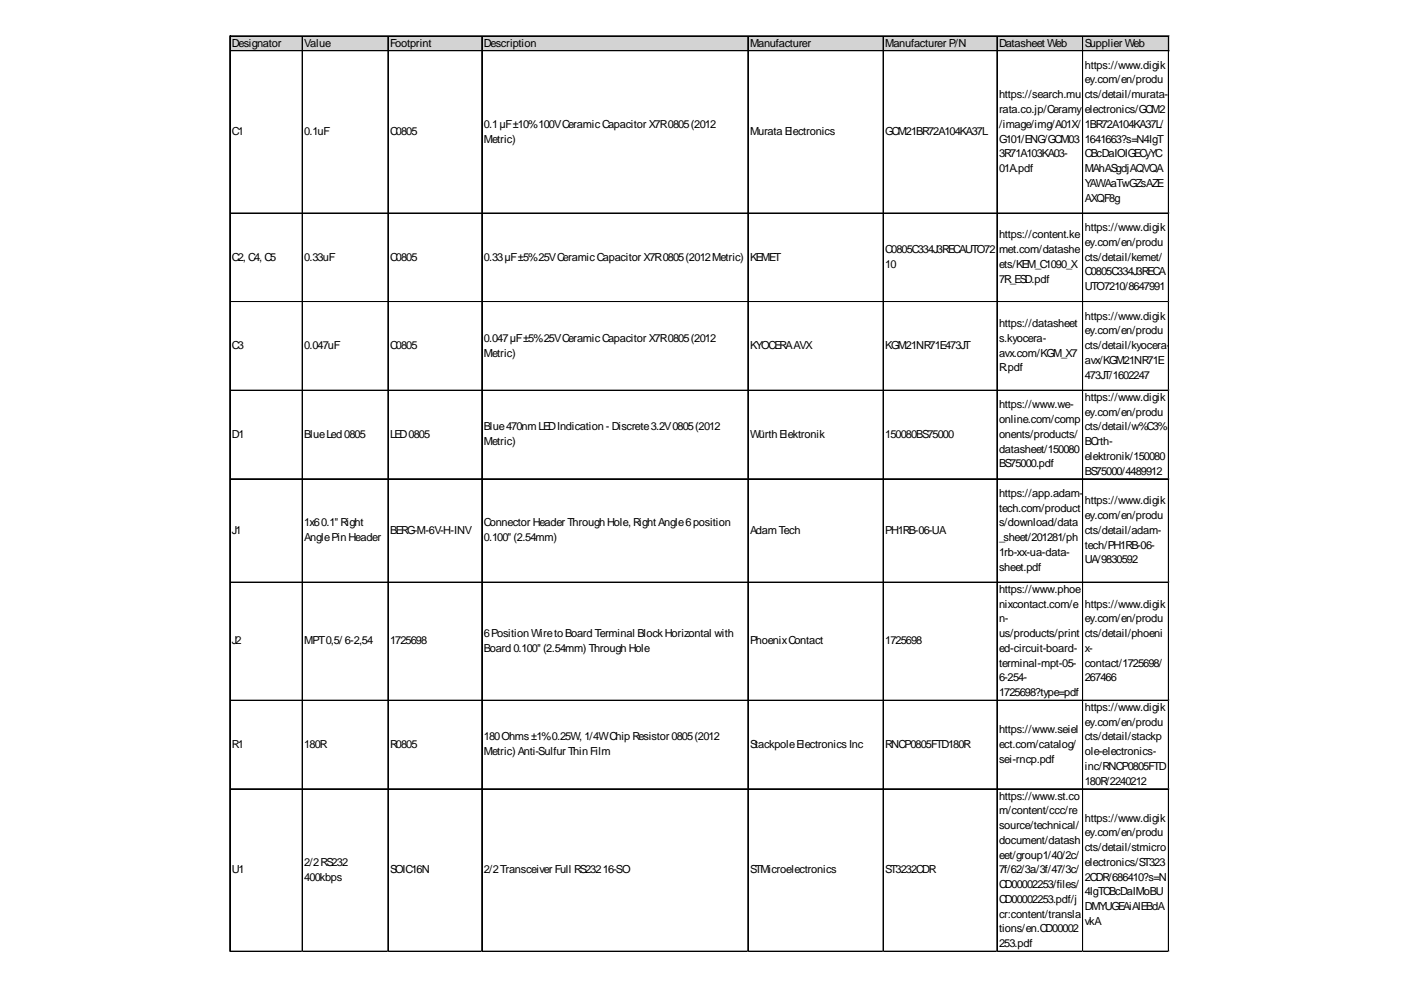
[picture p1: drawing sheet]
<svg xmlns="http://www.w3.org/2000/svg" width="297mm" height="210mm" viewBox="0 0 297 210" stroke-linecap="round" stroke-linejoin="round" font-family="sans-serif">
<defs><g id="words">
<g font-size="2.3">
<text x="49.2" y="9.9">Designator</text>
<text x="64.5" y="9.9">Value</text>
<text x="82.7" y="9.9">Footprint</text>
<text x="102.6" y="9.9">Description</text>
<text x="159" y="9.9">Manufacturer</text>
<text x="187.7" y="9.9">Manufacturer P/N</text>
<text x="211.8" y="9.9">Datasheet Web</text>
<text x="230" y="9.9">Supplier Web</text>
<text x="230" y="14.6">https://www.digik</text>
<text x="230" y="17.7">ey.com/en/produ</text>
<text x="211.8" y="20.8">https://search.mu</text>
<text x="211.8" y="24">rata.co.jp/Ceramy</text>
<text x="230" y="20.8">cts/detail/murata-</text>
<text x="230" y="24">electronics/GCM2</text>
<text x="49.2" y="28.7">C1</text>
<text x="64.5" y="28.7">0.1uF</text>
<text x="82.7" y="28.7">C0805</text>
<text x="102.6" y="27.1">0.1µF±10%100VCeramicCapacitor X7R0805(2012</text>
<text x="159" y="28.7">Murata Electronics</text>
<text x="187.7" y="28.7">GCM21BR72A104KA37L</text>
<text x="211.8" y="27.1">/image/img/A01X/</text>
<text x="230" y="27.1">1BR72A104KA37L/</text>
<text x="102.6" y="30.2">Metric)</text>
<text x="211.8" y="30.2">G101/ENG/GCM03</text>
<text x="211.8" y="33.4">3R71A103KA03-</text>
<text x="230" y="30.2">1641663?s=N4IgT</text>
<text x="230" y="33.4">CBcDaIOIGECyYC</text>
<text x="211.8" y="36.5">01A.pdf</text>
<text x="230" y="36.5">MAhASgdjAQVQA</text>
<text x="230" y="39.6">YAWAaTwGZsAZE</text>
<text x="230" y="42.7">AXQF8g</text>
<text x="187.7" y="53.7">C0805C334J3RECAUTO72</text>
<text x="211.8" y="50.6">https://content.ke</text>
<text x="211.8" y="53.7">met.com/datashe</text>
<text x="230" y="49">https://www.digik</text>
<text x="230" y="52.1">ey.com/en/produ</text>
<text x="49.2" y="55.3">C2, C4, C5</text>
<text x="64.5" y="55.3">0.33uF</text>
<text x="82.7" y="55.3">C0805</text>
<text x="102.6" y="55.3">0.33µF±5%25VCeramicCapacitor X7R0805(2012Metric)</text>
<text x="159" y="55.3">KEMET</text>
<text x="187.7" y="56.8">10</text>
<text x="211.8" y="56.8">ets/KEM_C1090_X</text>
<text x="211.8" y="60">7R_ESD.pdf</text>
<text x="230" y="55.3">cts/detail/kemet/</text>
<text x="230" y="58.4">C0805C334J3RECA</text>
<text x="230" y="61.5">UTO7210/8647991</text>
<text x="211.8" y="69.3">https://datasheet</text>
<text x="230" y="67.8">https://www.digik</text>
<text x="230" y="70.9">ey.com/en/produ</text>
<text x="49.2" y="74">C3</text>
<text x="64.5" y="74">0.047uF</text>
<text x="82.7" y="74">C0805</text>
<text x="102.6" y="72.5">0.047µF±5%25VCeramicCapacitor X7R0805(2012</text>
<text x="102.6" y="75.6">Metric)</text>
<text x="159" y="74">KYOCERAAVX</text>
<text x="187.7" y="74">KGM21NR71E473JT</text>
<text x="211.8" y="72.5">s.kyocera-</text>
<text x="211.8" y="75.6">avx.com/KGM_X7</text>
<text x="230" y="74">cts/detail/kyocera-</text>
<text x="230" y="77.2">avx/KGM21NR71E</text>
<text x="211.8" y="78.7">R.pdf</text>
<text x="230" y="80.3">473JT/1602247</text>
<text x="211.8" y="86.6">https://www.we-</text>
<text x="211.8" y="89.7">online.com/comp</text>
<text x="230" y="85">https://www.digik</text>
<text x="230" y="88.1">ey.com/en/produ</text>
<text x="49.2" y="92.8">D1</text>
<text x="64.5" y="92.8">BlueLed 0805</text>
<text x="82.7" y="92.8">LED0805</text>
<text x="102.6" y="91.3">Blue470nmLEDIndication - Discrete3.2V0805(2012</text>
<text x="102.6" y="94.4">Metric)</text>
<text x="159" y="92.8">Würth Elektronik</text>
<text x="187.7" y="92.8">150080BS75000</text>
<text x="211.8" y="92.8">onents/products/</text>
<text x="211.8" y="96">datasheet/150080</text>
<text x="230" y="91.3">cts/detail/w%C3%</text>
<text x="230" y="94.4">BCrth-</text>
<text x="211.8" y="99.1">BS75000.pdf</text>
<text x="230" y="97.5">elektronik/150080</text>
<text x="230" y="100.6">BS75000/4489912</text>
<text x="211.8" y="105.3">https://app.adam-</text>
<text x="230" y="106.9">https://www.digik</text>
<text x="49.2" y="113.2">J1</text>
<text x="64.5" y="111.6">1x60.1&quot; Right</text>
<text x="82.7" y="113.2">BERG-M-6V-H-INV</text>
<text x="102.6" y="111.6">Connector Header Through Hole, Right Angle6position</text>
<text x="159" y="113.2">AdamTech</text>
<text x="187.7" y="113.2">PH1RB-06-UA</text>
<text x="211.8" y="108.5">tech.com/product</text>
<text x="211.8" y="111.6">s/download/data</text>
<text x="230" y="110">ey.com/en/produ</text>
<text x="230" y="113.2">cts/detail/adam-</text>
<text x="64.5" y="114.7">AnglePin Header</text>
<text x="102.6" y="114.7">0.100&quot; (2.54mm)</text>
<text x="211.8" y="114.7">_sheet/201281/ph</text>
<text x="211.8" y="117.9">1rb-xx-ua-data-</text>
<text x="230" y="116.3">tech/PH1RB-06-</text>
<text x="230" y="119.4">UA/9830592</text>
<text x="211.8" y="121">sheet.pdf</text>
<text x="211.8" y="125.7">https://www.phoe</text>
<text x="211.8" y="128.8">nixcontact.com/e</text>
<text x="211.8" y="132">n-</text>
<text x="230" y="128.8">https://www.digik</text>
<text x="230" y="132">ey.com/en/produ</text>
<text x="49.2" y="136.6">J2</text>
<text x="64.5" y="136.6">MPT0,5/ 6-2,54</text>
<text x="82.7" y="136.6">1725698</text>
<text x="102.6" y="135.1">6Position Wireto Board Terminal BlockHorizontal with</text>
<text x="159" y="136.6">PhoenixContact</text>
<text x="187.7" y="136.6">1725698</text>
<text x="211.8" y="135.1">us/products/print</text>
<text x="230" y="135.1">cts/detail/phoeni</text>
<text x="102.6" y="138.2">Board 0.100&quot; (2.54mm) Through Hole</text>
<text x="211.8" y="138.2">ed-circuit-board-</text>
<text x="211.8" y="141.3">terminal-mpt-05-</text>
<text x="230" y="138.2">x-</text>
<text x="230" y="141.3">contact/1725698/</text>
<text x="211.8" y="144.5">6-254-</text>
<text x="211.8" y="147.6">1725698?type=pdf</text>
<text x="230" y="144.5">267466</text>
<text x="211.8" y="155.4">https://www.seiel</text>
<text x="230" y="150.7">https://www.digik</text>
<text x="230" y="153.9">ey.com/en/produ</text>
<text x="49.2" y="158.6">R1</text>
<text x="64.5" y="158.6">180R</text>
<text x="82.7" y="158.6">R0805</text>
<text x="102.6" y="157">180Ohms±1%0.25W, 1/4WChip Resistor 0805(2012</text>
<text x="102.6" y="160.1">Metric) Anti-Sulfur Thin Film</text>
<text x="159" y="158.6">StackpoleElectronicsInc</text>
<text x="187.7" y="158.6">RNCP0805FTD180R</text>
<text x="211.8" y="158.6">ect.com/catalog/</text>
<text x="211.8" y="161.7">sei-rncp.pdf</text>
<text x="230" y="157">cts/detail/stackp</text>
<text x="230" y="160.1">ole-electronics-</text>
<text x="230" y="163.3">inc/RNCP0805FTD</text>
<text x="230" y="166.4">180R/2240212</text>
<text x="211.8" y="169.5">https://www.st.co</text>
<text x="211.8" y="172.6">m/content/ccc/re</text>
<text x="211.8" y="175.8">source/technical/</text>
<text x="211.8" y="178.9">document/datash</text>
<text x="230" y="174.2">https://www.digik</text>
<text x="230" y="177.3">ey.com/en/produ</text>
<text x="49.2" y="185.2">U1</text>
<text x="64.5" y="183.6">2/2RS232</text>
<text x="82.7" y="185.2">SOIC16N</text>
<text x="102.6" y="185.2">2/2Transceiver Full RS23216-SO</text>
<text x="159" y="185.2">STMicroelectronics</text>
<text x="187.7" y="185.2">ST3232CDR</text>
<text x="211.8" y="182">eet/group1/40/2c/</text>
<text x="211.8" y="185.2">7f/62/3a/3f/47/3c/</text>
<text x="230" y="180.5">cts/detail/stmicro</text>
<text x="230" y="183.6">electronics/ST323</text>
<text x="64.5" y="186.7">400kbps</text>
<text x="211.8" y="188.3">CD00002253/files/</text>
<text x="211.8" y="191.4">CD00002253.pdf/j</text>
<text x="230" y="186.7">2CDR/686410?s=N</text>
<text x="230" y="189.9">4IgTCBcDaIMoBU</text>
<text x="211.8" y="194.6">cr:content/transla</text>
<text x="211.8" y="197.7">tions/en.CD00002</text>
<text x="230" y="193">DMYUGEAiAlEBdA</text>
<text x="230" y="196.1">vkA</text>
<text x="211.8" y="200.8">253.pdf</text>
</g>
</g></defs>
<path d="M48.8 7.7h199.1v3.2h-199.1z" fill="#d3d3d3"/>
<g fill="none" stroke="#000" stroke-width=".21">
<path d="M48.7 7.6v194.2M48.8 7.6v194.2M48.9 7.6h199M48.9 7.7h199M48.9 10.7h199M48.9 10.8h199M64.1 7.8v194M82.2 7.8v194M82.3 7.8v194M102.1 7.8v194M102.2 7.8v194M158.5 7.8v194"/>
<path d="M158.6 7.8v194M187.2 7.8v194M187.3 7.8v194M211.4 7.8v194M229.5 7.8v194M229.6 7.8v194M247.7 7.8v194M247.8 7.8v194M48.9 45.2h199M48.9 63.9h199M48.9 64h199M48.9 82.7h199"/>
<path d="M48.9 82.8h199M48.9 101.5h199M48.9 101.6h199M48.9 123.4h199M48.9 123.5h199M48.9 148.5h199M48.9 167.2h199M48.9 167.3h199M48.9 201.7h199"/>
</g>
<path d="M48.7 201.8v.1" fill="none" stroke="#e0e0e0" stroke-width=".21"/>
<path d="M48.7 201.8l.2 .1z" fill="#e0e0e0"/>
<path d="M64.1 201.8v.1" fill="none" stroke="#e0e0e0" stroke-width=".21"/>
<path d="M64.1 201.8l.1 .1z" fill="#e0e0e0"/>
<path d="M82.2 201.8v.1" fill="none" stroke="#e0e0e0" stroke-width=".21"/>
<path d="M82.2 201.8l.2 .1z" fill="#e0e0e0"/>
<path d="M102.1 201.8v.1" fill="none" stroke="#e0e0e0" stroke-width=".21"/>
<path d="M102.1 201.8l.2 .1z" fill="#e0e0e0"/>
<path d="M158.5 201.8v.1" fill="none" stroke="#e0e0e0" stroke-width=".21"/>
<path d="M158.5 201.8l.2 .1z" fill="#e0e0e0"/>
<path d="M187.2 201.8v.1" fill="none" stroke="#e0e0e0" stroke-width=".21"/>
<path d="M187.2 201.8l.2 .1z" fill="#e0e0e0"/>
<path d="M211.4 201.8v.1" fill="none" stroke="#e0e0e0" stroke-width=".21"/>
<path d="M211.4 201.8l.1 .1z" fill="#e0e0e0"/>
<path d="M229.5 201.8v.1" fill="none" stroke="#e0e0e0" stroke-width=".21"/>
<path d="M229.5 201.8l.2 .1z" fill="#e0e0e0"/>
<path d="M247.7 201.8v.1" fill="none" stroke="#e0e0e0" stroke-width=".21"/>
<path d="M247.7 201.8l.2 .1z" fill="#e0e0e0"/>
<path d="M247.9 45.2h.1" fill="none" stroke="#e0e0e0" stroke-width=".21"/>
<path d="M247.9 45.2v.1z" fill="#e0e0e0"/>
<path d="M247.9 63.9h.1" fill="none" stroke="#e0e0e0" stroke-width=".21"/>
<path d="M247.9 63.9v.2z" fill="#e0e0e0"/>
<path d="M247.9 82.7h.1" fill="none" stroke="#e0e0e0" stroke-width=".21"/>
<path d="M247.9 82.7v.2z" fill="#e0e0e0"/>
<path d="M247.9 101.5h.1" fill="none" stroke="#e0e0e0" stroke-width=".21"/>
<path d="M247.9 101.5v.2z" fill="#e0e0e0"/>
<path d="M247.9 123.4h.1" fill="none" stroke="#e0e0e0" stroke-width=".21"/>
<path d="M247.9 123.4v.2z" fill="#e0e0e0"/>
<path d="M247.9 148.5h.1" fill="none" stroke="#e0e0e0" stroke-width=".21"/>
<path d="M247.9 148.5v.1z" fill="#e0e0e0"/>
<path d="M247.9 167.2h.1" fill="none" stroke="#e0e0e0" stroke-width=".21"/>
<path d="M247.9 167.2v.2z" fill="#e0e0e0"/>
<path d="M247.9 201.7h.1" fill="none" stroke="#e0e0e0" stroke-width=".21"/>
<path d="M247.9 201.7v.1z" fill="#e0e0e0"/>
<use href="#words"/>
</svg>
